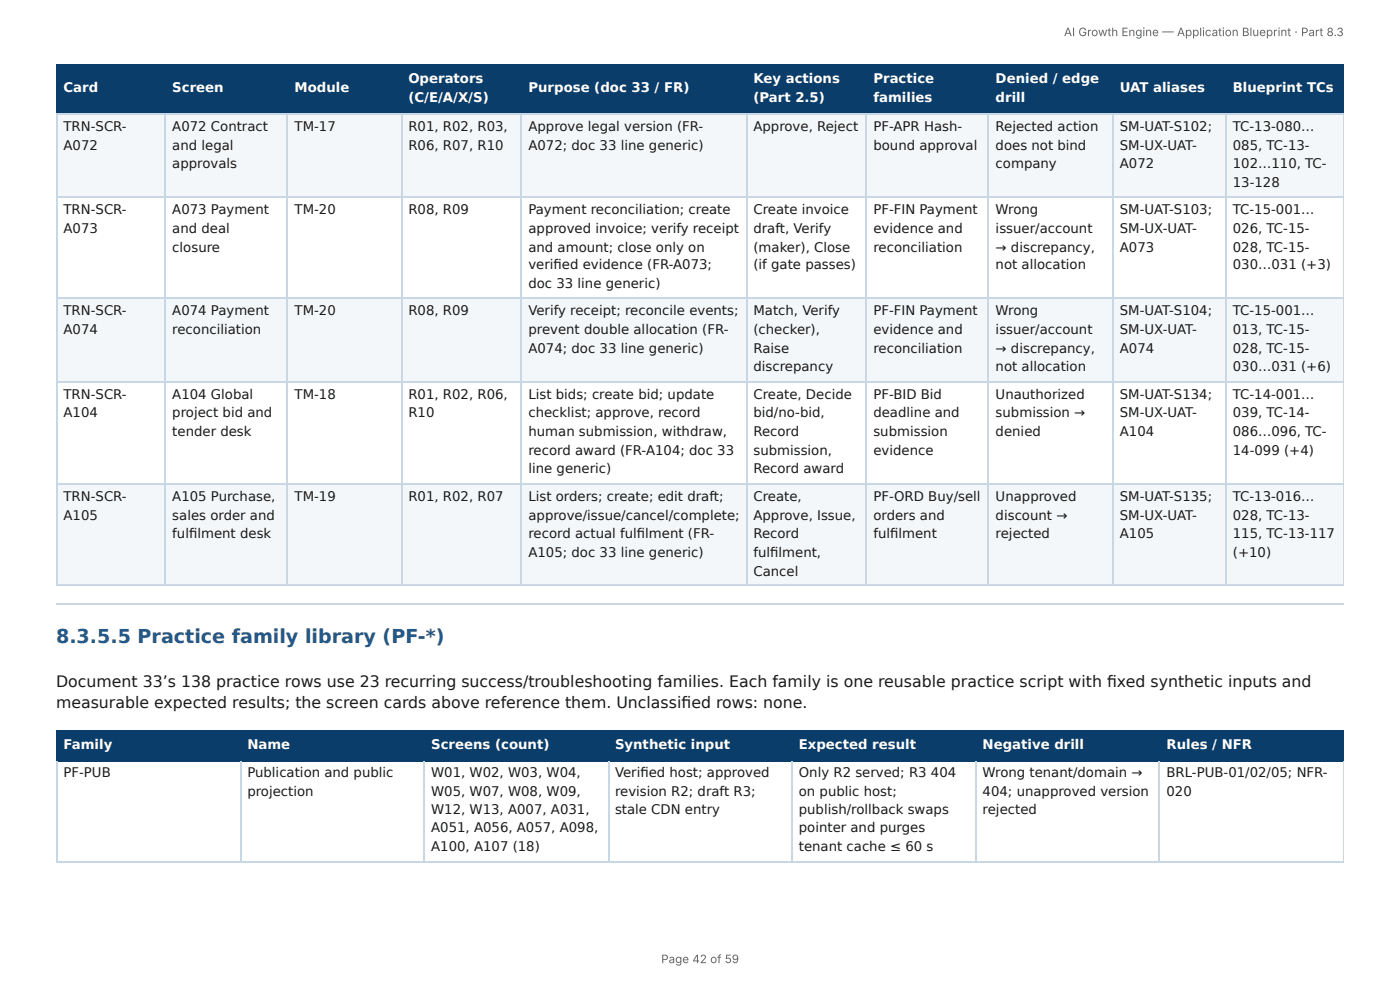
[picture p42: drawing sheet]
<svg xmlns="http://www.w3.org/2000/svg" width="297mm" height="210mm" viewBox="0 0 297 210" stroke-linecap="round" stroke-linejoin="round" font-family="sans-serif">
<defs><g id="words">
<text font-size="4.1" fill="#1f5a8c" x="11.9" y="136.5">8.3.5.5 Practice family library (PF-*)</text>
<g font-size="3.3" fill="#1a1a1a">
<text x="11.9" y="145.8">Document 33’s 138 practice rows use 23 recurring success/troubleshooting families. Each family is one reusable practice script with fi xed synthetic inputs and</text>
<text x="11.9" y="150.3">measurable expected results; the screen cards above reference them. Unclassifi ed rows: none.</text>
</g>
<g font-size="2.8" fill="#fff">
<text x="86.7" y="17.7">Operators</text>
<text x="160" y="17.7">Key actions</text>
<text x="185.5" y="17.7">Practice</text>
<text x="211.5" y="17.7">Denied / edge</text>
<text x="13.5" y="19.6">Card</text>
<text x="36.6" y="19.6">Screen</text>
<text x="62.6" y="19.6">Module</text>
<text x="86.7" y="21.7">(C/E/A/X/S)</text>
<text x="112.2" y="19.6">Purpose (doc 33 / FR)</text>
<text x="160" y="21.7">(Part 2.5)</text>
<text x="185.5" y="21.7">families</text>
<text x="211.5" y="21.7">drill</text>
<text x="237.8" y="19.6">UAT aliases</text>
<text x="261.9" y="19.6">Blueprint TCs</text>
<text x="13.5" y="159">Family</text>
<text x="52.5" y="159">Name</text>
<text x="91.6" y="159">Screens (count)</text>
<text x="130.6" y="159">Synthetic input</text>
<text x="169.7" y="159">Expected result</text>
<text x="208.7" y="159">Negative drill</text>
<text x="247.7" y="159">Rules / NFR</text>
</g>
<g font-size="2.8" fill="#1a1a1a">
<text x="13.5" y="27.8">TRN-SCR-</text>
<text x="36.6" y="27.8">A072 Contract</text>
<text x="62.6" y="27.8">TM-17</text>
<text x="86.7" y="27.8">R01, R02, R03,</text>
<text x="112.2" y="27.8">Approve legal version (FR-</text>
<text x="160" y="27.8">Approve, Reject</text>
<text x="185.5" y="27.8">PF-APR Hash-</text>
<text x="211.5" y="27.8">Rejected action</text>
<text x="237.8" y="27.8">SM-UAT-S102;</text>
<text x="261.9" y="27.8">TC-13-080…</text>
<text x="13.5" y="31.8">A072</text>
<text x="36.6" y="31.8">and legal</text>
<text x="36.6" y="35.7">approvals</text>
<text x="86.7" y="31.8">R06, R07, R10</text>
<text x="112.2" y="31.8">A072; doc 33 line generic)</text>
<text x="185.5" y="31.8">bound approval</text>
<text x="211.5" y="31.8">does not bind</text>
<text x="211.5" y="35.7">company</text>
<text x="237.8" y="31.8">SM-UX-UAT-</text>
<text x="237.8" y="35.7">A072</text>
<text x="261.9" y="31.8">085, TC-13-</text>
<text x="261.9" y="35.7">102…110, TC-</text>
<text x="261.9" y="39.7">13-128</text>
<text x="13.5" y="45.5">TRN-SCR-</text>
<text x="36.6" y="45.5">A073 Payment</text>
<text x="62.6" y="45.5">TM-20</text>
<text x="86.7" y="45.5">R08, R09</text>
<text x="112.2" y="45.5">Payment reconciliation; create</text>
<text x="160" y="45.5">Create invoice</text>
<text x="185.5" y="45.5">PF-FIN Payment</text>
<text x="211.5" y="45.5">Wrong</text>
<text x="237.8" y="45.5">SM-UAT-S103;</text>
<text x="261.9" y="45.5">TC-15-001…</text>
<text x="13.5" y="49.5">A073</text>
<text x="36.6" y="49.5">and deal</text>
<text x="36.6" y="53.4">closure</text>
<text x="112.2" y="49.5">approved invoice; verify receipt</text>
<text x="112.2" y="53.4">and amount; close only on</text>
<text x="160" y="49.5">draft, Verify</text>
<text x="160" y="53.4">(maker), Close</text>
<text x="185.5" y="49.5">evidence and</text>
<text x="185.5" y="53.4">reconciliation</text>
<text x="211.5" y="49.5">issuer/account</text>
<text x="211.5" y="53.4">→ discrepancy,</text>
<text x="237.8" y="49.5">SM-UX-UAT-</text>
<text x="237.8" y="53.4">A073</text>
<text x="261.9" y="49.5">026, TC-15-</text>
<text x="261.9" y="53.4">028, TC-15-</text>
<text x="112.2" y="57.2">verifi ed evidence (FR-A073;</text>
<text x="160" y="57.2">(if gate passes)</text>
<text x="211.5" y="57.2">not allocation</text>
<text x="261.9" y="57.2">030…031 (+3)</text>
<text x="112.2" y="61.1">doc 33 line generic)</text>
<text x="13.5" y="66.9">TRN-SCR-</text>
<text x="13.5" y="70.9">A074</text>
<text x="36.6" y="66.9">A074 Payment</text>
<text x="36.6" y="70.9">reconciliation</text>
<text x="62.6" y="66.9">TM-20</text>
<text x="86.7" y="66.9">R08, R09</text>
<text x="112.2" y="66.9">Verify receipt; reconcile events;</text>
<text x="112.2" y="70.9">prevent double allocation (FR-</text>
<text x="160" y="66.9">Match, Verify</text>
<text x="160" y="70.9">(checker),</text>
<text x="185.5" y="66.9">PF-FIN Payment</text>
<text x="185.5" y="70.9">evidence and</text>
<text x="211.5" y="66.9">Wrong</text>
<text x="211.5" y="70.9">issuer/account</text>
<text x="237.8" y="66.9">SM-UAT-S104;</text>
<text x="237.8" y="70.9">SM-UX-UAT-</text>
<text x="261.9" y="66.9">TC-15-001…</text>
<text x="261.9" y="70.9">013, TC-15-</text>
<text x="112.2" y="74.9">A074; doc 33 line generic)</text>
<text x="160" y="74.9">Raise</text>
<text x="185.5" y="74.9">reconciliation</text>
<text x="211.5" y="74.9">→ discrepancy,</text>
<text x="237.8" y="74.9">A074</text>
<text x="261.9" y="74.9">028, TC-15-</text>
<text x="160" y="78.8">discrepancy</text>
<text x="211.5" y="78.8">not allocation</text>
<text x="261.9" y="78.8">030…031 (+6)</text>
<text x="13.5" y="84.7">TRN-SCR-</text>
<text x="13.5" y="88.6">A104</text>
<text x="36.6" y="84.7">A104 Global</text>
<text x="36.6" y="88.6">project bid and</text>
<text x="62.6" y="84.7">TM-18</text>
<text x="86.7" y="84.7">R01, R02, R06,</text>
<text x="86.7" y="88.6">R10</text>
<text x="112.2" y="84.7">List bids; create bid; update</text>
<text x="112.2" y="88.6">checklist; approve, record</text>
<text x="160" y="84.7">Create, Decide</text>
<text x="160" y="88.6">bid/no-bid,</text>
<text x="185.5" y="84.7">PF-BID Bid</text>
<text x="185.5" y="88.6">deadline and</text>
<text x="211.5" y="84.7">Unauthorized</text>
<text x="211.5" y="88.6">submission →</text>
<text x="237.8" y="84.7">SM-UAT-S134;</text>
<text x="237.8" y="88.6">SM-UX-UAT-</text>
<text x="261.9" y="84.7">TC-14-001…</text>
<text x="261.9" y="88.6">039, TC-14-</text>
<text x="36.6" y="92.6">tender desk</text>
<text x="112.2" y="92.6">human submission, withdraw,</text>
<text x="160" y="92.6">Record</text>
<text x="185.5" y="92.6">submission</text>
<text x="211.5" y="92.6">denied</text>
<text x="237.8" y="92.6">A104</text>
<text x="261.9" y="92.6">086…096, TC-</text>
<text x="112.2" y="96.6">record award (FR-A104; doc 33</text>
<text x="112.2" y="100.5">line generic)</text>
<text x="160" y="96.6">submission,</text>
<text x="160" y="100.5">Record award</text>
<text x="185.5" y="96.6">evidence</text>
<text x="261.9" y="96.6">14-099 (+4)</text>
<text x="13.5" y="106.4">TRN-SCR-</text>
<text x="36.6" y="106.4">A105 Purchase,</text>
<text x="62.6" y="106.4">TM-19</text>
<text x="86.7" y="106.4">R01, R02, R07</text>
<text x="112.2" y="106.4">List orders; create; edit draft;</text>
<text x="160" y="106.4">Create,</text>
<text x="185.5" y="106.4">PF-ORD Buy/sell</text>
<text x="211.5" y="106.4">Unapproved</text>
<text x="237.8" y="106.4">SM-UAT-S135;</text>
<text x="261.9" y="106.4">TC-13-016…</text>
<text x="13.5" y="110.3">A105</text>
<text x="36.6" y="110.3">sales order and</text>
<text x="112.2" y="110.3">approve/issue/cancel/complete;</text>
<text x="160" y="110.3">Approve, Issue,</text>
<text x="185.5" y="110.3">orders and</text>
<text x="211.5" y="110.3">discount →</text>
<text x="237.8" y="110.3">SM-UX-UAT-</text>
<text x="261.9" y="110.3">028, TC-13-</text>
<text x="36.6" y="114.3">fulfi lment desk</text>
<text x="112.2" y="114.3">record actual fulfi lment (FR-</text>
<text x="112.2" y="118.3">A105; doc 33 line generic)</text>
<text x="160" y="114.3">Record</text>
<text x="160" y="118.3">fulfi lment,</text>
<text x="185.5" y="114.3">fulfi lment</text>
<text x="211.5" y="114.3">rejected</text>
<text x="237.8" y="114.3">A105</text>
<text x="261.9" y="114.3">115, TC-13-117</text>
<text x="261.9" y="118.3">(+10)</text>
<text x="160" y="122.2">Cancel</text>
<text x="13.5" y="165.1">PF-PUB</text>
<text x="52.5" y="165.1">Publication and public</text>
<text x="91.6" y="165.1">W01, W02, W03, W04,</text>
<text x="130.6" y="165.1">Verifi ed host; approved</text>
<text x="169.7" y="165.1">Only R2 served; R3</text>
<text x="197.7" y="165.1">404</text>
<text x="208.7" y="165.1">Wrong tenant/domain →</text>
<text x="247.7" y="165.1">BRL-PUB-01/02/05; NFR-</text>
<text x="52.5" y="169.1">projection</text>
<text x="91.6" y="169.1">W05, W07, W08, W09,</text>
<text x="91.6" y="172.8">W12, W13, A007, A031,</text>
<text x="130.6" y="169.1">revision R2; draft R3;</text>
<text x="130.6" y="172.8">stale CDN entry</text>
<text x="169.7" y="169.1">on public host;</text>
<text x="169.7" y="172.8">publish/rollback swaps</text>
<text x="208.7" y="169.1">404; unapproved version</text>
<text x="208.7" y="172.8">rejected</text>
<text x="247.7" y="169.1">020</text>
<text x="91.6" y="176.7">A051, A056, A057, A098,</text>
<text x="169.7" y="176.7">pointer and purges</text>
<text x="91.6" y="180.7">A100, A107 (18)</text>
<text x="169.7" y="180.7">tenant cache ≤ 60 s</text>
</g>
<g font-size="2.5" fill="#666">
<text x="226" y="7.7">AI Growth Engine — Application Blueprint · Part 8.3</text>
<text x="140.4" y="204.5">Page 42 of 59</text>
</g>
</g></defs>
<g fill="#0b3d6b">
<path d="M12.2 14h23v10.1h-23z"/>
<path d="M35.2 14h25.9v10.1h-25.9z"/>
<path d="M61.1 14h24.1v10.1h-24.1z"/>
<path d="M85.2 14h25.7v10.1h-25.7z"/>
<path d="M110.9 14h47.6v10.1h-47.6z"/>
<path d="M158.5 14h25.6v10.1h-25.6z"/>
<path d="M184.1 14h26v10.1h-26z"/>
<path d="M210.1 14h26.2v10.1h-26.2z"/>
<path d="M236.3 14h24v10.1h-24z"/>
<path d="M260.3 14h25.1v10.1h-25.1z"/>
</g>
<g fill="#f4f7fa">
<path d="M12.2 24.1h23v17.7h-23z"/>
<path d="M35.2 24.1h25.9v17.7h-25.9z"/>
<path d="M61.1 24.1h24.1v17.7h-24.1z"/>
<path d="M85.2 24.1h25.7v17.7h-25.7z"/>
<path d="M110.9 24.1h47.6v17.7h-47.6z"/>
<path d="M158.5 24.1h25.6v17.7h-25.6z"/>
<path d="M184.1 24.1h26v17.7h-26z"/>
<path d="M210.1 24.1h26.2v17.7h-26.2z"/>
<path d="M236.3 24.1h24v17.7h-24z"/>
<path d="M260.3 24.1h25.1v17.7h-25.1z"/>
<path d="M12.2 63.5h23v17.7h-23z"/>
<path d="M35.2 63.5h25.9v17.7h-25.9z"/>
<path d="M61.1 63.5h24.1v17.7h-24.1z"/>
<path d="M85.2 63.5h25.7v17.7h-25.7z"/>
<path d="M110.9 63.5h47.6v17.7h-47.6z"/>
<path d="M158.5 63.5h25.6v17.7h-25.6z"/>
<path d="M184.1 63.5h26v17.7h-26z"/>
<path d="M210.1 63.5h26.2v17.7h-26.2z"/>
<path d="M236.3 63.5h24v17.7h-24z"/>
<path d="M260.3 63.5h25.1v17.7h-25.1z"/>
<path d="M12.2 102.7h23v21.7h-23z"/>
<path d="M35.2 102.7h25.9v21.7h-25.9z"/>
<path d="M61.1 102.7h24.1v21.7h-24.1z"/>
<path d="M85.2 102.7h25.7v21.7h-25.7z"/>
<path d="M110.9 102.7h47.6v21.7h-47.6z"/>
<path d="M158.5 102.7h25.6v21.7h-25.6z"/>
<path d="M184.1 102.7h26v21.7h-26z"/>
<path d="M210.1 102.7h26.2v21.7h-26.2z"/>
<path d="M236.3 102.7h24v21.7h-24z"/>
<path d="M260.3 102.7h25.1v21.7h-25.1z"/>
</g>
<path d="M11.9 13.9h273.5M12 13.8v10.5M35.1 13.8v10.5M61 13.8v10.5M85.3 13.8v10.5M110.7 13.8v10.5M158.6 13.8v10.5M184 13.8v10.5M209.9 13.8v10.5M236.4 13.8v10.5M260.5 13.8v10.5M11.9 24.2h273.5" fill="none" stroke="#0b3d6b" stroke-width=".26"/>
<path d="M285.3 13.8v10.5" fill="none" stroke="#0b3d6b" stroke-width=".21"/>
<g fill="none" stroke="#c9d6e3" stroke-width=".26">
<path d="M11.9 24.2h273.5M12 24.3v100.1M35.1 24.3v100.1M61 24.3v100.1M85.3 24.3v100.1M110.7 24.3v100.1M158.6 24.3v100.1M184 24.3v100.1M209.9 24.3v100.1M236.4 24.3v100.1M260.5 24.3v100.1M11.9 41.9h273.5"/>
<path d="M11.9 63.4h273.5M11.9 81.1h273.5M11.9 102.8h273.5M11.9 124.2h273.5M11.9 128.2h273.5"/>
</g>
<path d="M285.3 24.3v100.1" fill="none" stroke="#c9d6e3" stroke-width=".21"/>
<g fill="#0b3d6b">
<path d="M12.2 155h38.9v6.4h-38.9z"/>
<path d="M51.1 155h39.1v6.4h-39.1z"/>
<path d="M90.2 155h38.9v6.4h-38.9z"/>
<path d="M129.1 155h39.2v6.4h-39.2z"/>
<path d="M168.3 155h38.9v6.4h-38.9z"/>
<path d="M207.2 155h39.1v6.4h-39.1z"/>
<path d="M246.3 155h39.1v6.4h-39.1z"/>
</g>
<path d="M11.9 155.2h273.5M12 155v6.7M51.2 155v6.7M90.1 155v6.7M129.2 155v6.7M168.1 155v6.7M207.3 155v6.7M246.2 155v6.7M11.9 161.5h273.5" fill="none" stroke="#0b3d6b" stroke-width=".26"/>
<path d="M285.3 155v6.7" fill="none" stroke="#0b3d6b" stroke-width=".21"/>
<path d="M12 161.7v21.4M51.2 161.7v21.4M90.1 161.7v21.4M129.2 161.7v21.4M168.1 161.7v21.4M207.3 161.7v21.4M246.2 161.7v21.4M11.9 183h273.5" fill="none" stroke="#c9d6e3" stroke-width=".26"/>
<path d="M285.3 161.7v21.4" fill="none" stroke="#c9d6e3" stroke-width=".21"/>
<use href="#words"/>
</svg>
